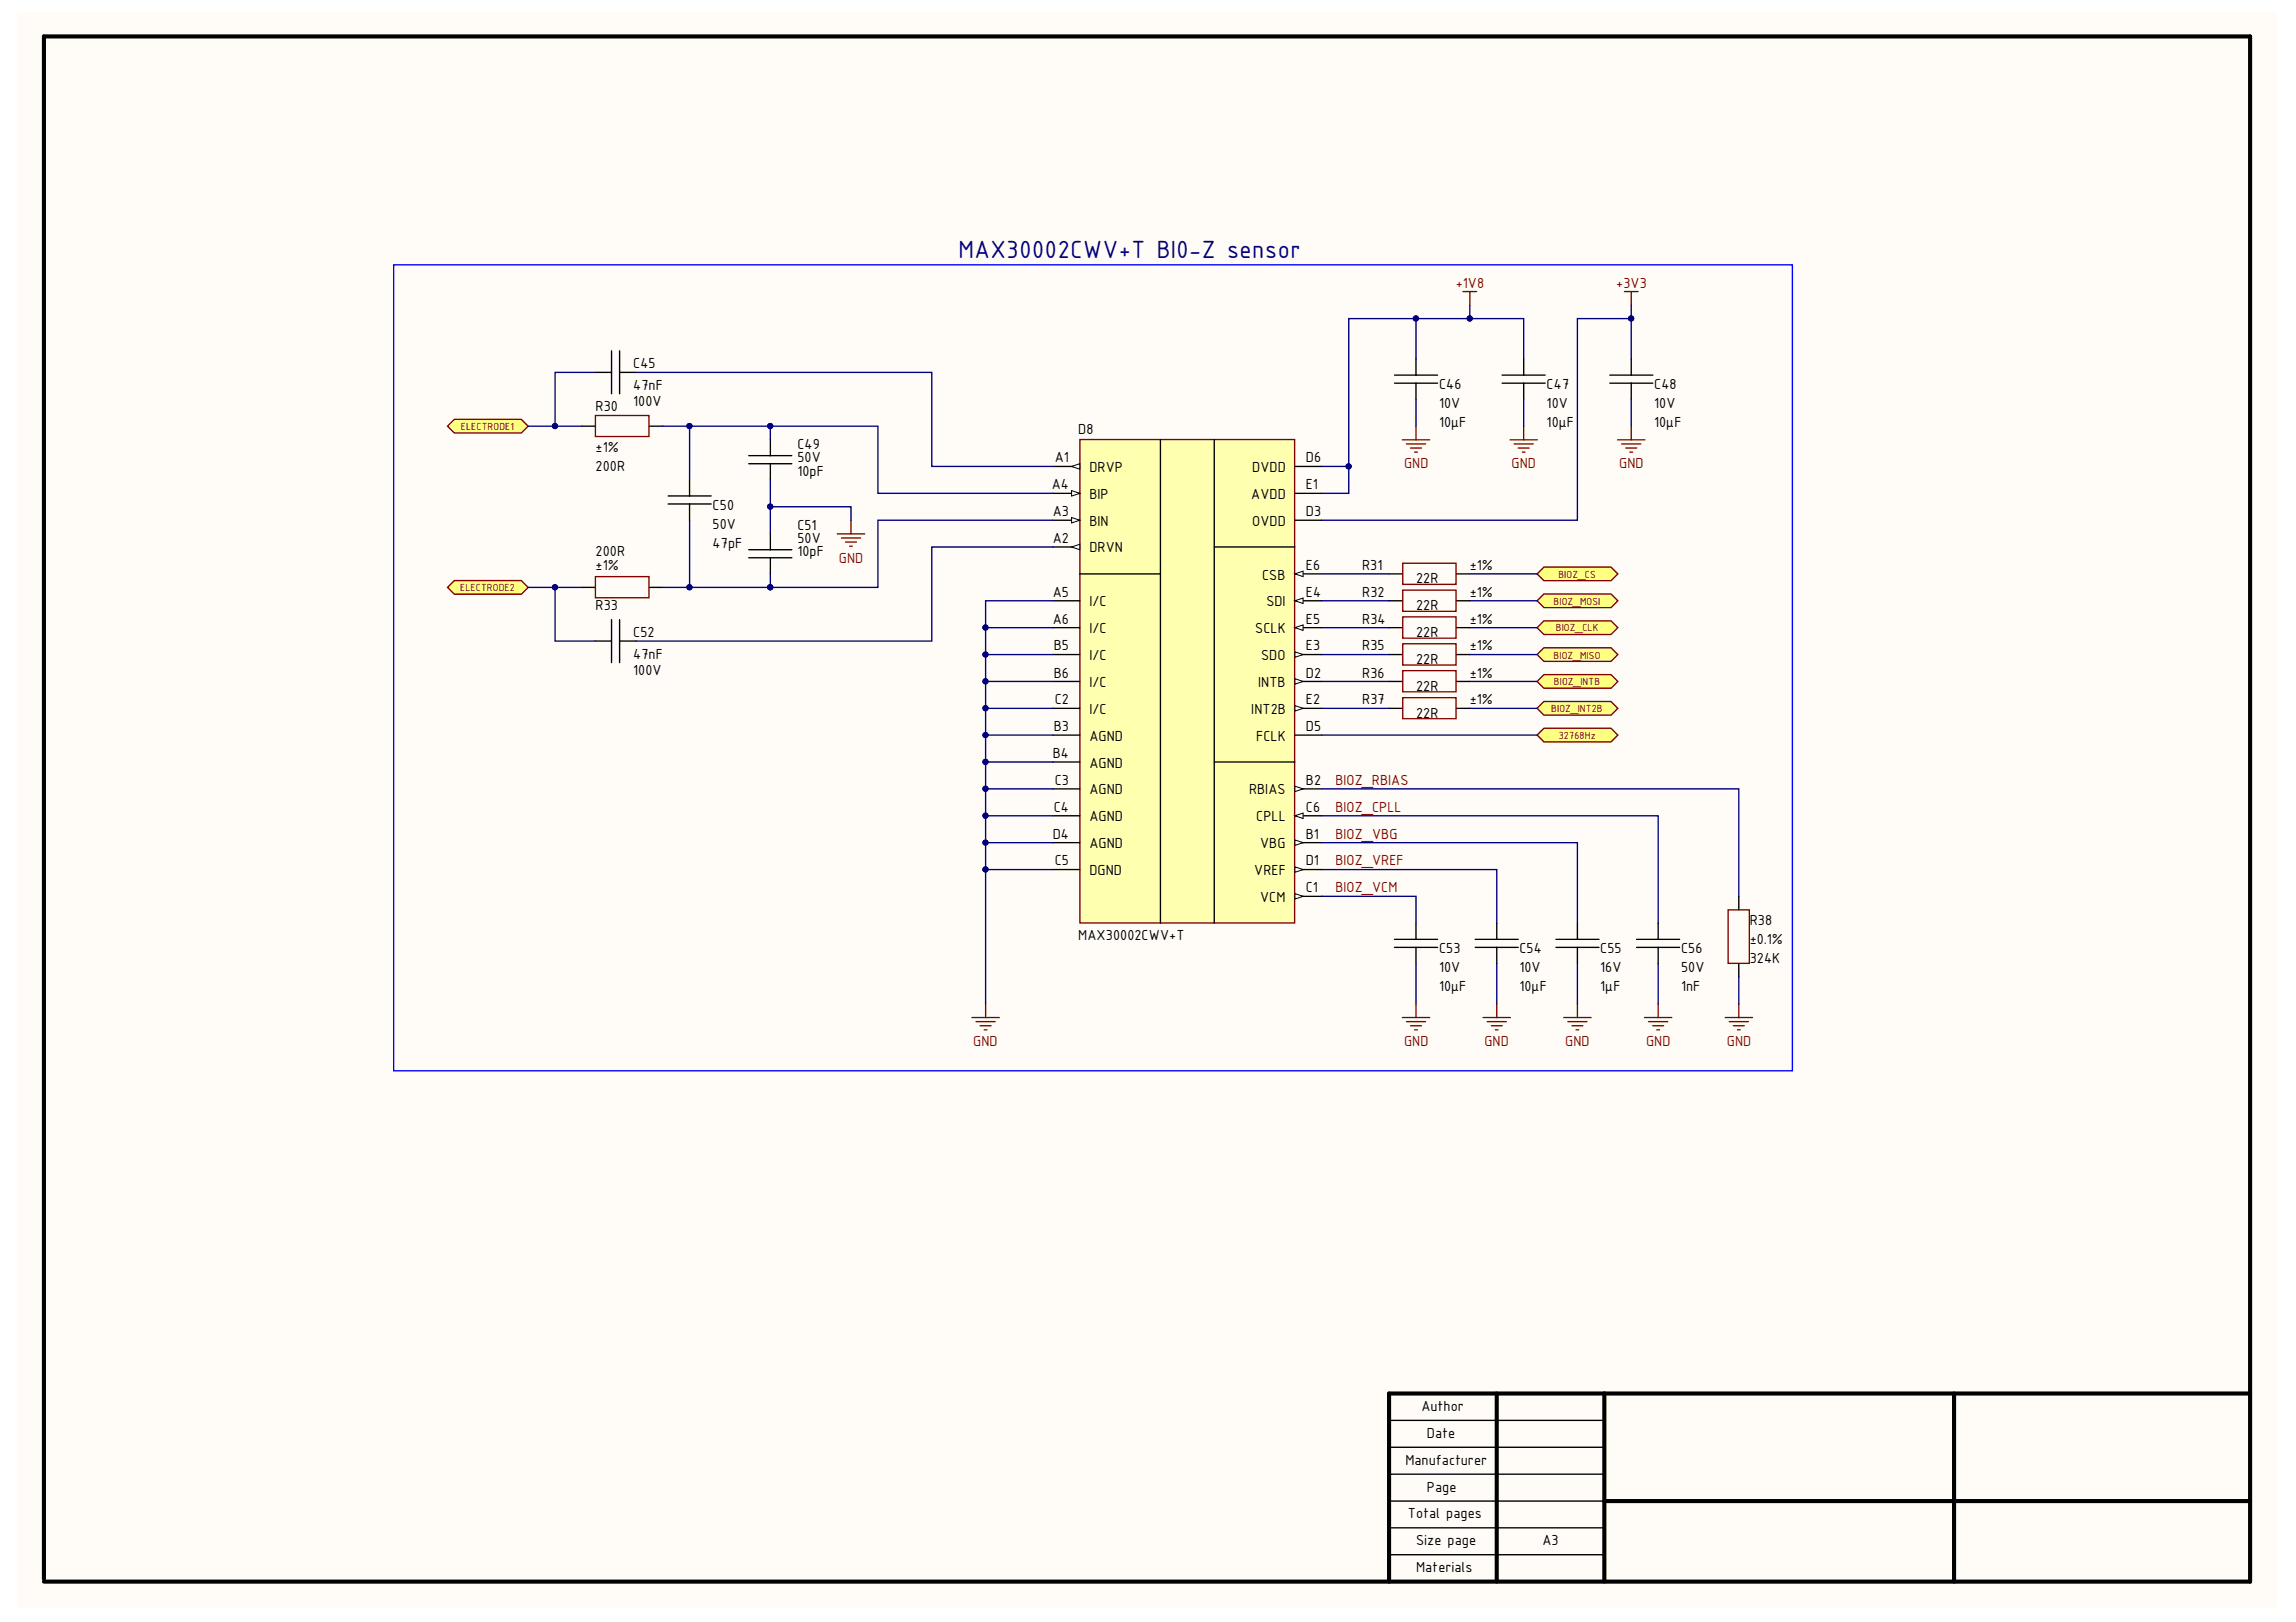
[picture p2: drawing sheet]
<svg xmlns="http://www.w3.org/2000/svg" width="297mm" height="210mm" viewBox="0 0 297 210" stroke-linecap="round" stroke-linejoin="round" font-family="sans-serif">
<defs><g id="words">
<text font-size="3.5" fill="#000080" x="124" y="33.4">MAX30002CWV+T BI0-Z sensor</text>
<g font-size="2" fill="#800000">
<text x="188.3" y="37.2">+1V8</text>
<text x="209.1" y="37.2">+3V3</text>
<text x="181.6" y="60.6">GND</text>
<text x="195.6" y="60.6">GND</text>
<text x="209.5" y="60.6">GND</text>
<text x="108.5" y="72.8">GND</text>
<text x="172.8" y="101.6">BIOZ_RBIAS</text>
<text x="172.8" y="105.1">BIOZ_CPLL</text>
<text x="172.8" y="108.5">BIOZ_VBG</text>
<text x="172.8" y="112">BIOZ_VREF</text>
<text x="172.8" y="115.5">BIOZ_VCM</text>
<text x="125.9" y="135.4">GND</text>
<text x="181.6" y="135.4">GND</text>
<text x="192.1" y="135.4">GND</text>
<text x="202.5" y="135.4">GND</text>
<text x="213" y="135.4">GND</text>
<text x="223.4" y="135.4">GND</text>
</g>
<g font-size="2">
<text x="81.9" y="47.6">C45</text>
<text x="77" y="53.2">R30</text>
<text x="81.9" y="52.6">100V</text>
<text x="81.9" y="50.4">47nF</text>
<text x="186.2" y="52.8">10V</text>
<text x="186.2" y="50.3">C46</text>
<text x="200.1" y="52.8">10V</text>
<text x="200.1" y="50.3">C47</text>
<text x="214" y="52.8">10V</text>
<text x="214" y="50.3">C48</text>
<text x="77" y="58.5">±1%</text>
<text x="103.2" y="59.8">50V</text>
<text x="103.2" y="58.1">C49</text>
<text x="136.5" y="59.8">A1</text>
<text x="139.5" y="56.2">D8</text>
<text x="168.9" y="59.8">D6</text>
<text x="186.2" y="55.3">10μF</text>
<text x="200.1" y="55.3">10μF</text>
<text x="214" y="55.3">10μF</text>
<text x="77" y="61">200R</text>
<text x="92.2" y="66">C50</text>
<text x="103.2" y="61.6">10pF</text>
<text x="136.1" y="63.3">A4</text>
<text x="140.9" y="61.1">DRVP</text>
<text x="140.9" y="64.6">BIP</text>
<text x="161.9" y="64.6">AVDD</text>
<text x="162" y="61.1">DVDD</text>
<text x="168.9" y="63.3">E1</text>
<text x="77" y="72">200R</text>
<text x="92.2" y="68.4">50V</text>
<text x="92.2" y="70.9">47pF</text>
<text x="103.2" y="70.3">50V</text>
<text x="103.2" y="72">10pF</text>
<text x="103.2" y="68.5">C51</text>
<text x="136.2" y="70.3">A2</text>
<text x="136.2" y="66.8">A3</text>
<text x="140.9" y="71.5">DRVN</text>
<text x="140.9" y="68">BIN</text>
<text x="162" y="68">OVDD</text>
<text x="168.9" y="66.8">D3</text>
<text x="77" y="73.7">±1%</text>
<text x="136.2" y="77.2">A5</text>
<text x="163.3" y="75">CSB</text>
<text x="168.9" y="77.2">E4</text>
<text x="168.9" y="73.7">E6</text>
<text x="176.2" y="73.7">R31</text>
<text x="176.2" y="77.2">R32</text>
<text x="183.2" y="75.5">22R</text>
<text x="190.1" y="73.7">±1%</text>
<text x="190.1" y="77.2">±1%</text>
<text x="77" y="79">R33</text>
<text x="81.9" y="82.4">C52</text>
<text x="136.2" y="80.7">A6</text>
<text x="140.9" y="78.5">I/C</text>
<text x="140.9" y="81.9">I/C</text>
<text x="162.4" y="81.9">SCLK</text>
<text x="163.8" y="78.5">SDI</text>
<text x="168.9" y="80.7">E5</text>
<text x="176.2" y="80.7">R34</text>
<text x="183.2" y="79">22R</text>
<text x="183.2" y="82.4">22R</text>
<text x="190.1" y="80.7">±1%</text>
<text x="81.9" y="87.3">100V</text>
<text x="81.9" y="85.2">47nF</text>
<text x="136.3" y="84.2">B5</text>
<text x="136.3" y="87.7">B6</text>
<text x="140.9" y="85.4">I/C</text>
<text x="140.9" y="88.9">I/C</text>
<text x="162.8" y="88.9">INTB</text>
<text x="163.2" y="85.4">SDO</text>
<text x="168.9" y="87.7">D2</text>
<text x="168.9" y="84.2">E3</text>
<text x="176.2" y="84.2">R35</text>
<text x="176.2" y="87.7">R36</text>
<text x="183.2" y="85.9">22R</text>
<text x="183.2" y="89.4">22R</text>
<text x="190.1" y="84.2">±1%</text>
<text x="190.1" y="87.7">±1%</text>
<text x="136.3" y="94.6">B3</text>
<text x="136.5" y="91.1">C2</text>
<text x="140.9" y="95.8">AGND</text>
<text x="140.9" y="92.4">I/C</text>
<text x="161.9" y="92.4">INT2B</text>
<text x="162.5" y="95.8">FCLK</text>
<text x="168.9" y="94.6">D5</text>
<text x="168.9" y="91.1">E2</text>
<text x="176.2" y="91.1">R37</text>
<text x="183.2" y="92.9">22R</text>
<text x="190.1" y="91.1">±1%</text>
<text x="136.2" y="98.1">B4</text>
<text x="136.5" y="101.6">C3</text>
<text x="140.9" y="99.3">AGND</text>
<text x="168.9" y="101.6">B2</text>
<text x="136.3" y="105.1">C4</text>
<text x="140.9" y="102.8">AGND</text>
<text x="140.9" y="106.3">AGND</text>
<text x="161.6" y="102.8">RBIAS</text>
<text x="162.5" y="106.3">CPLL</text>
<text x="168.9" y="105.1">C6</text>
<text x="136.2" y="108.5">D4</text>
<text x="136.5" y="112">C5</text>
<text x="140.9" y="113.3">DGND</text>
<text x="140.9" y="109.7">AGND</text>
<text x="162.3" y="113.3">VREF</text>
<text x="163" y="109.7">VBG</text>
<text x="168.9" y="108.5">B1</text>
<text x="168.9" y="112">D1</text>
<text x="163" y="116.7">VCM</text>
<text x="168.9" y="115.5">C1</text>
<text x="226.4" y="119.7">R38</text>
<text x="139.5" y="121.6">MAX30002CWV+T</text>
<text x="186.2" y="125.8">10V</text>
<text x="186.2" y="123.4">C53</text>
<text x="196.6" y="125.8">10V</text>
<text x="196.6" y="123.4">C54</text>
<text x="207" y="125.8">16V</text>
<text x="207" y="123.4">C55</text>
<text x="217.5" y="125.8">50V</text>
<text x="217.5" y="123.4">C56</text>
<text x="226.4" y="122.2">±0.1%</text>
<text x="226.4" y="124.6">324K</text>
<text x="186.2" y="128.3">10μF</text>
<text x="196.6" y="128.3">10μF</text>
<text x="207" y="128.3">1μF</text>
<text x="217.5" y="128.3">1nF</text>
<text x="183.9" y="182.6">Author</text>
<text x="181.8" y="189.6">Manufacturer</text>
<text x="184.6" y="186.1">Date</text>
<text x="182.2" y="196.5">Total pages</text>
<text x="184.6" y="193">Page</text>
<text x="183.2" y="203.5">Materials</text>
<text x="183.2" y="200">Size page</text>
<text x="199.5" y="200">A3</text>
</g>
<g font-size="1.4" fill="#800000">
<text x="59.6" y="55.6">ELECTRODE1</text>
<text x="59.5" y="76.5">ELECTRODE2</text>
<text x="201.6" y="74.8">BIOZ_CS</text>
<text x="201" y="78.3">BIOZ_MOSI</text>
<text x="201.3" y="81.7">BIOZ_CLK</text>
<text x="201" y="85.2">BIOZ_MISO</text>
<text x="201" y="88.7">BIOZ_INTB</text>
<text x="200.7" y="92.2">BIOZ_INT2B</text>
<text x="201.7" y="95.6">32768Hz</text>
</g>
</g></defs>
<path d="M2.2 1.6h292.3v206.5h-292.3z" fill="#fffcf8"/>
<path d="M193.6 180.3v24.4M207.6 194.3h83.5M207.6 180.3v24.4M252.8 180.3v24.4M291.1 180.3h-111.4v24.4M5.7 204.3v-199.6h285.4v200h-285.4" fill="none" stroke="#000" stroke-width=".53"/>
<path d="M179.7 197.7h27.9M179.7 194.3h27.9M179.7 190.8h27.9M179.7 187.3h27.9M179.7 183.8h27.9M179.7 201.2h27.9" fill="none" stroke="#000" stroke-width=".18"/>
<g fill="#ffff80" stroke="#800000" stroke-width=".18">
<path d="M57.9 55.2l.9-.9h8.6l.9 .9-.9 .8h-8.6z" fill-rule="evenodd"/>
<path d="M57.9 76l.9-.9h8.6l.9 .9-.9 .9h-8.6z" fill-rule="evenodd"/>
</g>
<path d="M96.9 59h5.5M99.7 56.9v2.1M96.9 60h5.5M96.9 72.2h5.5M96.9 71.1h5.5M99.7 60v2.1M99.7 69.1v2M99.7 72.2v2.1M77 83h2.1M79.1 80.2v5.5M80.2 80.2v5.5M80.2 83h2.1" fill="none" stroke="#000" stroke-width=".18"/>
<path d="M108.3 69.1h3.6M108.9 69.6h2.4M109.4 70.1h1.4M109.9 70.7h.4M110.1 67.3v1.8" fill="none" stroke="#800000" stroke-width=".18"/>
<path d="M50.9 34.3h181v104.3h-181z" fill="none" stroke="#00f" stroke-width=".18"/>
<path d="M139.7 56.9h27.8v62.5h-27.8z" fill="#ffffb0" stroke="#800000" stroke-width=".18"/>
<path d="M150.1 56.9v62.6M157.1 56.9v62.6M136.2 60.4h3.5" fill="none" stroke="#000" stroke-width=".18"/>
<path d="M138.6 60.4l1.1-.4v.7z" fill="#fffcf8"/>
<path d="M138.6 60.4l1.1-.4v.7z" fill="none" stroke="#000" stroke-width=".13"/>
<path d="M136.2 70.8h3.5" fill="none" stroke="#000" stroke-width=".18"/>
<path d="M138.6 70.8l1.1-.4v.7z" fill="#fffcf8"/>
<path d="M138.6 70.8l1.1-.4v.7z" fill="none" stroke="#000" stroke-width=".13"/>
<path d="M136.2 67.3h3.5" fill="none" stroke="#000" stroke-width=".18"/>
<path d="M138.6 67l1.1 .3-1.1 .4z" fill="#fffcf8"/>
<path d="M138.6 67l1.1 .3-1.1 .4z" fill="none" stroke="#000" stroke-width=".13"/>
<path d="M136.2 63.8h3.5" fill="none" stroke="#000" stroke-width=".18"/>
<path d="M138.6 63.5l1.1 .3-1.1 .4z" fill="#fffcf8"/>
<path d="M138.6 63.5l1.1 .3-1.1 .4z" fill="none" stroke="#000" stroke-width=".13"/>
<path d="M136.2 77.7h3.5M136.2 81.2h3.5M167.5 109.1h3.5" fill="none" stroke="#000" stroke-width=".18"/>
<path d="M167.5 108.7l1.1 .4-1.1 .3z" fill="#fffcf8"/>
<path d="M167.5 108.7l1.1 .4-1.1 .3z" fill="none" stroke="#000" stroke-width=".13"/>
<path d="M167.5 102.1h3.5" fill="none" stroke="#000" stroke-width=".18"/>
<path d="M167.5 101.7l1.1 .4-1.1 .3z" fill="#fffcf8"/>
<path d="M167.5 101.7l1.1 .4-1.1 .3z" fill="none" stroke="#000" stroke-width=".13"/>
<path d="M136.2 95.1h3.5M136.2 98.6h3.5M136.2 84.7h3.5M136.2 88.2h3.5M167.5 116h3.5" fill="none" stroke="#000" stroke-width=".18"/>
<path d="M167.5 115.6l1.1 .4-1.1 .3z" fill="#fffcf8"/>
<path d="M167.5 115.6l1.1 .4-1.1 .3z" fill="none" stroke="#000" stroke-width=".13"/>
<path d="M136.2 91.7h3.5M136.2 102.1h3.5M136.2 105.6h3.5M136.2 112.5h3.5M167.5 105.6h3.5" fill="none" stroke="#000" stroke-width=".18"/>
<path d="M167.5 105.6l1.1-.4v.7z" fill="#fffcf8"/>
<path d="M167.5 105.6l1.1-.4v.7z" fill="none" stroke="#000" stroke-width=".13"/>
<path d="M167.5 112.5h3.5" fill="none" stroke="#000" stroke-width=".18"/>
<path d="M167.5 112.2l1.1 .3-1.1 .4z" fill="#fffcf8"/>
<path d="M167.5 112.2l1.1 .3-1.1 .4z" fill="none" stroke="#000" stroke-width=".13"/>
<path d="M167.5 88.2h3.5" fill="none" stroke="#000" stroke-width=".18"/>
<path d="M167.5 87.8l1.1 .4-1.1 .3z" fill="#fffcf8"/>
<path d="M167.5 87.8l1.1 .4-1.1 .3z" fill="none" stroke="#000" stroke-width=".13"/>
<path d="M167.5 67.3h3.5M167.5 60.4h3.5M167.5 63.8h3.5M167.5 95.1h3.5M167.5 91.7h3.5M136.2 109.1h3.5" fill="none" stroke="#000" stroke-width=".18"/>
<path d="M167.5 91.3l1.1 .4-1.1 .3z" fill="#fffcf8"/>
<path d="M167.5 91.3l1.1 .4-1.1 .3z" fill="none" stroke="#000" stroke-width=".13"/>
<path d="M167.5 84.7h3.5" fill="none" stroke="#000" stroke-width=".18"/>
<path d="M167.5 84.4l1.1 .3-1.1 .4z" fill="#fffcf8"/>
<path d="M167.5 84.4l1.1 .3-1.1 .4z" fill="none" stroke="#000" stroke-width=".13"/>
<path d="M167.5 77.7h3.5" fill="none" stroke="#000" stroke-width=".18"/>
<path d="M167.5 77.7l1.1-.3v.7z" fill="#fffcf8"/>
<path d="M167.5 77.7l1.1-.3v.7z" fill="none" stroke="#000" stroke-width=".13"/>
<path d="M167.5 81.2h3.5" fill="none" stroke="#000" stroke-width=".18"/>
<path d="M167.5 81.2l1.1-.3v.7z" fill="#fffcf8"/>
<path d="M167.5 81.2l1.1-.3v.7z" fill="none" stroke="#000" stroke-width=".13"/>
<path d="M167.5 74.3h3.5" fill="none" stroke="#000" stroke-width=".18"/>
<path d="M167.5 74.3l1.1-.4v.7z" fill="#fffcf8"/>
<path d="M167.5 74.3l1.1-.4v.7z" fill="none" stroke="#000" stroke-width=".13"/>
<g fill="none" stroke="#000" stroke-width=".18">
<path d="M139.7 74.3h10.4M157.1 70.8h10.4M157.1 98.6h10.4M183.2 119.5v2.1M193.6 119.5v2.1M204.1 119.5v2.1M214.5 119.5v2.1M225 116v1.7M180.4 122.6h5.6M180.4 121.6h5.6M183.2 122.6v2.1M190.8 122.6h5.6"/>
<path d="M190.8 121.6h5.6M193.6 122.6v2.1M201.3 122.6h5.6M201.3 121.6h5.6M204.1 122.6v2.1M211.7 122.6h5.6M211.7 121.6h5.6M214.5 122.6v2.1M225 124.7v1.7"/>
</g>
<g fill="none" stroke="#800000" stroke-width=".18">
<path d="M223.6 117.7h2.7v7h-2.7zM181.4 131.7h3.6M182 132.2h2.4M182.5 132.7h1.4M183 133.3h.4M183.2 129.9v1.8M191.9 131.7h3.5M192.4 132.2h2.5M192.9 132.7h1.4M193.5 133.3h.3M193.6 129.9v1.8M202.3 131.7h3.5"/>
<path d="M202.8 132.2h2.5M203.4 132.7h1.4M203.9 133.3h.3M204.1 129.9v1.8M212.8 131.7h3.5M213.3 132.2h2.5M213.8 132.7h1.4M214.3 133.3h.4M214.5 129.9v1.8M223.2 131.7h3.5M223.7 132.2h2.5M224.2 132.7h1.5"/>
<path d="M224.8 133.3h.3M225 129.9v1.8"/>
</g>
<g fill="#ffff80" stroke="#800000" stroke-width=".18">
<path d="M198.9 74.3l.8-.9h8.7l.9 .9-.9 .8h-8.7z" fill-rule="evenodd"/>
<path d="M198.9 77.7l.8-.8h8.7l.9 .8-.9 .9h-8.7z" fill-rule="evenodd"/>
<path d="M198.9 81.2l.8-.9h8.7l.9 .9-.9 .9h-8.7z" fill-rule="evenodd"/>
<path d="M198.9 84.7l.8-.9h8.7l.9 .9-.9 .9h-8.7z" fill-rule="evenodd"/>
<path d="M198.9 88.2l.8-.9h8.7l.9 .9-.9 .9h-8.7z" fill-rule="evenodd"/>
<path d="M198.9 91.7l.8-.9h8.7l.9 .9-.9 .9h-8.7z" fill-rule="evenodd"/>
<path d="M198.9 95.1l.8-.9h8.7l.9 .9-.9 .9h-8.7z" fill-rule="evenodd"/>
</g>
<g fill="none" stroke="#000" stroke-width=".18">
<path d="M75.3 55.2h1.7M77 48.2h2.1M79.1 45.4v5.6M80.2 45.4v5.6M80.2 48.2h2.1M84 55.2h1.7M180.4 49.6h5.6M180.4 48.5h5.6M183.2 46.4v2.1M183.2 49.6v2.1M194.3 49.6h5.6M194.3 48.5h5.6"/>
<path d="M197.1 46.4v2.1M197.1 49.6v2.1M208.3 49.6h5.5M208.3 48.5h5.5M211 46.4v2.1M211 49.6v2.1M75.3 76h1.7M84 76h1.7M86.4 65.2h5.6M86.4 64.2h5.6M89.2 62.1v2.1M89.2 65.2v2.1"/>
<path d="M179.7 74.3h1.8M179.7 77.7h1.8M188.4 74.3h1.8M188.4 77.7h1.8M179.7 81.2h1.8M179.7 84.7h1.8M179.7 88.2h1.8M179.7 91.7h1.8M188.4 81.2h1.8M188.4 84.7h1.8M188.4 88.2h1.8M188.4 91.7h1.8"/>
</g>
<g fill="none" stroke="#800000" stroke-width=".18">
<path d="M189.3 37.7h1.7M190.2 37.7v1.8M210.2 37.7h1.7M211 37.7v1.8M77 53.8h7v2.7h-7zM181.4 56.9h3.6M182 57.4h2.4M182.5 58h1.4M183 58.5h.4M183.2 55.2v1.7M195.4 56.9h3.5M195.9 57.4h2.5"/>
<path d="M196.4 58h1.4M196.9 58.5h.4M197.1 55.2v1.7M209.3 56.9h3.5M209.8 57.4h2.5M210.3 58h1.4M210.9 58.5h.3M211 55.2v1.7M77 74.6h7v2.8h-7zM181.5 72.9h6.9v2.7h-6.9zM181.5 76.4h6.9v2.7h-6.9zM181.5 79.8h6.9v2.8h-6.9z"/>
<path d="M181.5 83.3h6.9v2.8h-6.9zM181.5 86.8h6.9v2.7h-6.9zM181.5 90.3h6.9v2.7h-6.9zM125.7 131.7h3.6M126.3 132.2h2.4M126.8 132.7h1.4M127.3 133.3h.4M127.5 129.9v1.8"/>
</g>
<g fill="none" stroke="#000080" stroke-width=".18">
<path d="M190.2 39.5v1.7M211 39.5v1.7M68.3 55.2h7M77 48.2h-5.2v7M82.3 48.2h38.2v12.2h15.7M85.7 55.2h3.5M99.7 55.2v1.7M183.2 41.2v5.2M183.2 51.7v3.5M197.1 46.4v-5.2h-22.6v19.2M197.1 51.7v3.5M211 46.4v-5.2h-6.9v26.1h-33.1"/>
<path d="M211 51.7v3.5M68.3 76h7M71.8 76v7h5.2M85.7 76h14M89.2 62.1v-6.9h24.4v8.6h22.6M89.2 67.3v8.7M99.7 65.6h10.4v1.7M99.7 62.1v7M99.7 74.3v1.7M136.2 77.7h-8.7v17.4h8.7M136.2 70.8h-15.7v12.2h-38.2M136.2 67.3h-22.6v8.7h-13.9"/>
<path d="M171 60.4h3.5v3.4h-3.5M171 74.3h8.7M171 77.7h8.7M190.2 74.3h8.7M190.2 77.7h8.7M127.5 95.1v34.8M127.5 81.2h8.7M127.5 84.7h8.7M127.5 88.2h8.7M127.5 91.7h8.7M127.5 98.6h8.7M171 95.1h27.9"/>
<path d="M171 81.2h8.7M171 84.7h8.7M171 88.2h8.7M171 91.7h8.7M190.2 81.2h8.7M190.2 84.7h8.7M190.2 88.2h8.7M190.2 91.7h8.7M127.5 112.5h8.7M127.5 109.1h8.7M127.5 105.6h8.7M127.5 102.1h8.7"/>
<path d="M171 102.1h54v13.9M171 105.6h43.5v13.9M171 109.1h33.1v10.4M171 112.5h22.6v7M171 116h12.2v3.5M183.2 124.7v5.2M193.6 124.7v5.2M204.1 124.7v5.2M214.5 124.7v5.2M225 126.4v3.5"/>
</g>
<g fill="#000080" stroke="#000080" stroke-width=".13">
<circle cx="99.6" cy="65.6" r=".34"/>
<circle cx="190.1" cy="41.2" r=".34"/>
<circle cx="174.5" cy="60.4" r=".33"/>
<circle cx="127.5" cy="81.2" r=".34"/>
<circle cx="127.5" cy="84.7" r=".33"/>
<circle cx="127.5" cy="88.2" r=".34"/>
<circle cx="127.5" cy="91.6" r=".34"/>
<circle cx="127.5" cy="112.5" r=".34"/>
<circle cx="127.5" cy="109" r=".33"/>
<circle cx="127.5" cy="105.6" r=".34"/>
<circle cx="127.5" cy="102.1" r=".34"/>
<circle cx="127.5" cy="98.6" r=".34"/>
<circle cx="127.5" cy="95.1" r=".33"/>
<circle cx="71.8" cy="76" r=".34"/>
<circle cx="71.8" cy="55.1" r=".34"/>
<circle cx="99.6" cy="76" r=".34"/>
<circle cx="99.6" cy="55.1" r=".34"/>
<circle cx="89.2" cy="76" r=".34"/>
<circle cx="89.2" cy="55.1" r=".34"/>
<circle cx="211" cy="41.2" r=".34"/>
<circle cx="183.2" cy="41.2" r=".34"/>
</g>
<use href="#words"/>
</svg>
